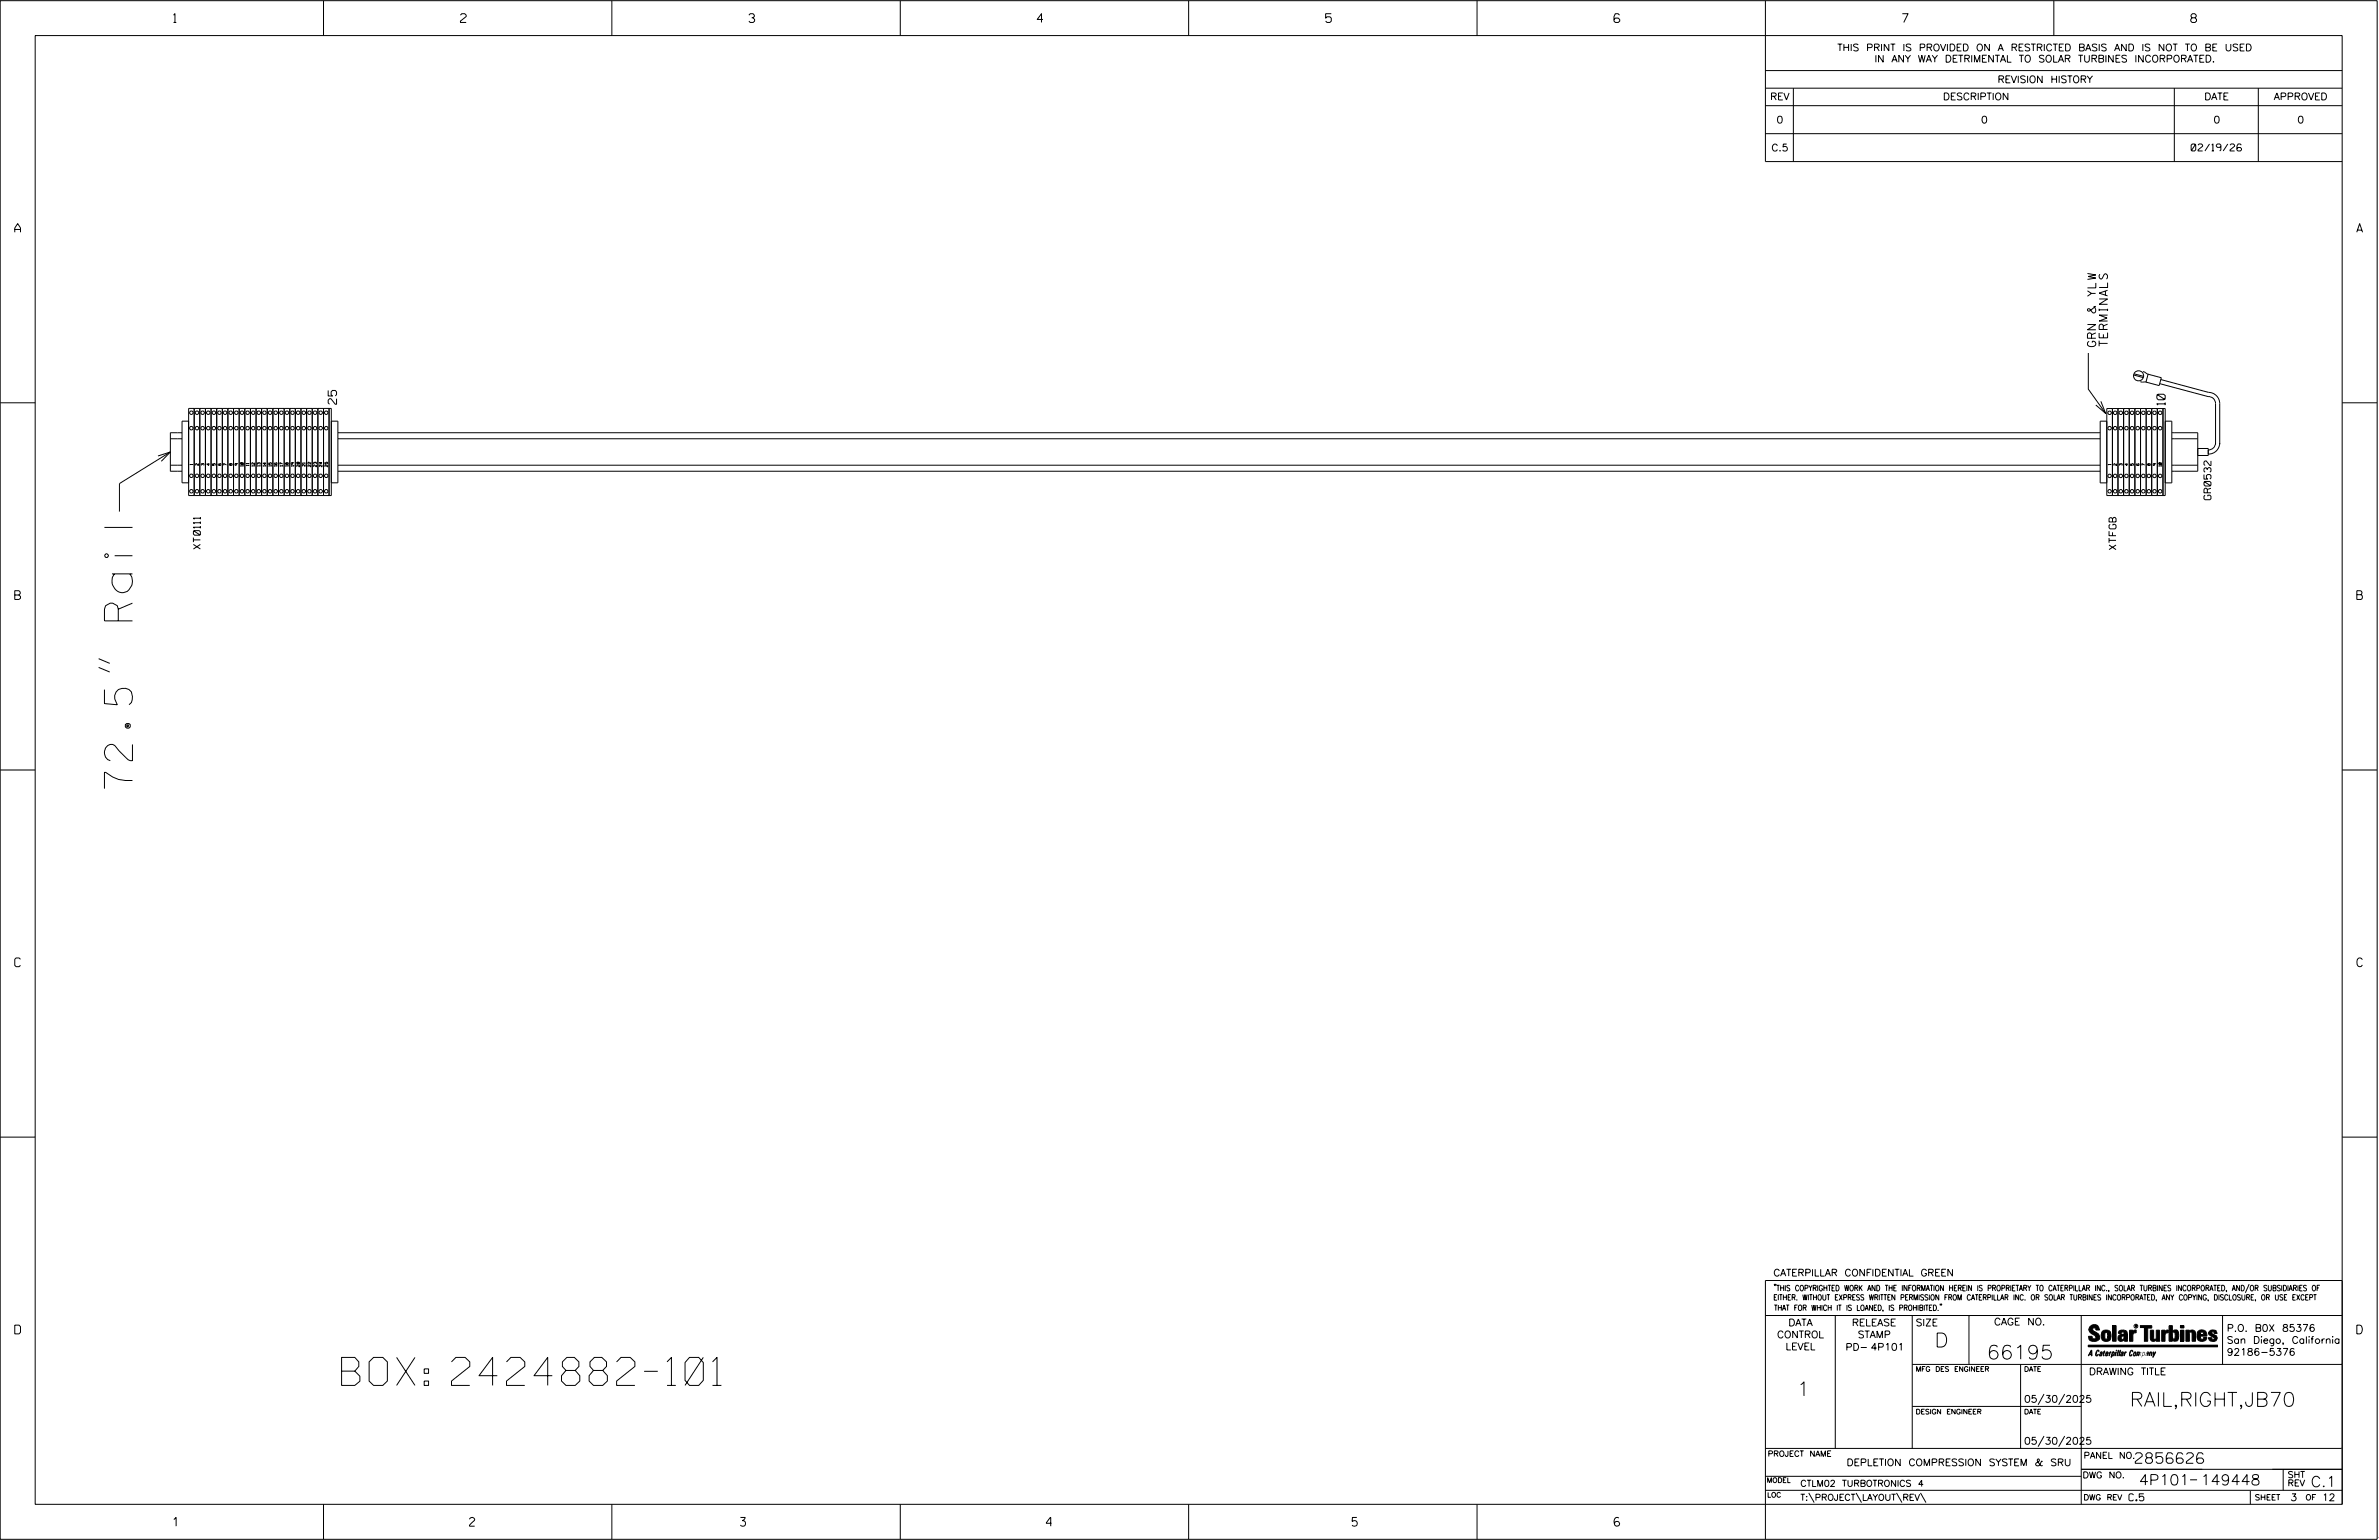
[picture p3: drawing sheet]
<svg xmlns="http://www.w3.org/2000/svg" width="864mm" height="559mm" viewBox="0 0 864 559" stroke-linecap="round" stroke-linejoin="round" font-family="sans-serif">
<defs><g id="words">
<g font-size="10.2">
<text x="48.1" y="286.2" transform="rotate(-90 48.1 286.2)">72.5&quot; Rail</text>
<text x="124" y="502.7">BOX: 2424882-101</text>
</g>
<g font-size="5.1">
<text x="702.3" y="488.8">D</text>
<text x="721.2" y="493.2">66195</text>
<text x="652.2" y="506.5">1</text>
<text x="773.1" y="510.3">RAIL,RIGHT,JB70</text>
</g>
<g font-size="3.8">
<text x="775.1" y="531">2856626</text>
<text x="776.5" y="538.9">4P101</text>
<text x="798.8" y="538.9">149448</text>
<text x="838.8" y="539.5">C.1</text>
</g>
<g font-size="3.2">
<text x="63" y="8.2">1</text>
<text x="167.2" y="8.2">2</text>
<text x="271.8" y="8.2">3</text>
<text x="376.5" y="8.2">4</text>
<text x="481.2" y="8.2">5</text>
<text x="690.6" y="8.2">7</text>
<text x="795.3" y="8.2">8</text>
<text x="5.4" y="84.3">A</text>
<text x="855.5" y="84.3">A</text>
<text x="5.4" y="217.5">B</text>
<text x="855.6" y="217.5">B</text>
<text x="5.4" y="350.8">C</text>
<text x="855.6" y="350.8">C</text>
<text x="5.4" y="484">D</text>
<text x="855.6" y="484">D</text>
<text x="62.8" y="553.8">1</text>
<text x="170.4" y="553.8">2</text>
<text x="268.8" y="553.8">3</text>
<text x="379.8" y="553.8">4</text>
<text x="490.8" y="553.8">5</text>
<text x="585.9" y="553.8">6</text>
</g>
<g font-size="3">
<text x="760.8" y="125.8" transform="rotate(-90 760.8 125.8)">GRN &amp; YLW</text>
<text x="765.1" y="125.6" transform="rotate(-90 765.1 125.6)">TERMINALS</text>
<text x="122.2" y="146.7" transform="rotate(-90 122.2 146.7)">25</text>
<text x="786" y="147" transform="rotate(-90 786 147)">10</text>
</g>
<g font-size="2.5">
<text x="666.9" y="18.5">THIS PRINT IS PROVIDED ON A RESTRICTED BASIS AND IS NOT TO BE USED</text>
<text x="680.5" y="22.6">IN ANY WAY DETRIMENTAL TO SOLAR TURBINES INCORPORATED.</text>
<text x="725.1" y="30">REVISION HISTORY</text>
<text x="642.6" y="36.3">REV</text>
<text x="705.3" y="36.3">DESCRIPTION</text>
<text x="800.2" y="36.3">DATE</text>
<text x="825.4" y="36.3">APPROVED</text>
<text x="644.9" y="44.7">0</text>
<text x="719.1" y="44.7">0</text>
<text x="803.5" y="44.7">0</text>
<text x="834" y="44.7">0</text>
<text x="643" y="54.8">C.5</text>
<text x="795.4" y="54.8">02/19/26</text>
<text x="802.6" y="181.3" transform="rotate(-90 802.6 181.3)">GR0532</text>
<text x="72.7" y="199.2" transform="rotate(-90 72.7 199.2)">XT0111</text>
<text x="768.2" y="199.4" transform="rotate(-90 768.2 199.4)">XTFGB</text>
<text x="643.8" y="463">CATERPILLAR CONFIDENTIAL GREEN</text>
<text x="645.1" y="485.5">CONTROL</text>
<text x="649.2" y="481.1">DATA</text>
<text x="672.3" y="481.1">RELEASE</text>
<text x="674.4" y="485.5">STAMP</text>
<text x="695.4" y="481.1">SIZE</text>
<text x="723.8" y="480.8">CAGE NO.</text>
<text x="808.4" y="483.1">P.O. B0X 85376</text>
<text x="648.2" y="489.8">LEVEL</text>
<text x="669.9" y="490">PD- 4P101</text>
<text x="808.4" y="487.5">San Diego, California</text>
<text x="808.4" y="491.8">92186-5376</text>
<text x="758.3" y="498.9">DRAWING TITLE</text>
<text x="734.8" y="508.9">05/30/2025</text>
<text x="734.8" y="524.1">05/30/2025</text>
<text x="670.3" y="531.9">DEPLETION COMPRESSION SYSTEM &amp; SRU</text>
<text x="772.8" y="544.6">C.5</text>
<text x="831.4" y="544.6">3</text>
<text x="842.9" y="544.6">12</text>
</g>
<g font-size="2.3">
<text x="756.4" y="529.2">PANEL NO.</text>
<text x="653.5" y="539.4">CTLM02 TURBOTRONICS 4</text>
<text x="756" y="536.3">DWG NO.</text>
<text x="830.4" y="539.3">REV</text>
<text x="830.4" y="536.2">SHT</text>
<text x="653.5" y="544.5">T:\PROJECT\LAYOUT\REV\</text>
</g>
<g font-size="2">
<text x="643.8" y="468.4">&quot;THIS COPYRIGHTED WORK AND THE INFORMATION HEREIN IS PROPRIETARY TO CATERPILLAR INC., SOLAR TURBINES INCORPORATED, AND/OR SUBSIDIARIES OF</text>
<text x="643.8" y="471.8">EITHER. WITHOUT EXPRESS WRITTEN PERMISSION FROM CATERPILLAR INC. OR SOLAR TURBINES INCORPORATED, ANY COPYING, DISCLOSURE, OR USE EXCEPT</text>
<text x="644" y="475.6">THAT FOR WHICH IT IS LOANED, IS PROHIBITED.&quot;</text>
<text x="641.7" y="528.5">PROJECT NAME</text>
<text x="756.3" y="544.3">DWG REV</text>
<text x="818.5" y="544.3">SHEET</text>
<text x="836.9" y="544.3">OF</text>
</g>
<g font-size="1.8">
<text x="695.4" y="497.6">MFG DES ENGINEER</text>
<text x="734.8" y="497.6">DATE</text>
<text x="695.4" y="513.1">DESIGN ENGINEER</text>
<text x="734.8" y="513.1">DATE</text>
<text x="641.3" y="538">MODEL</text>
<text x="641.5" y="543.3">LOC</text>
</g>
<g font-size="1">
<text x="70" y="168.7" transform="rotate(-90 70 168.7)">1</text>
<text x="72" y="168.9" transform="rotate(-90 72 168.9)">2</text>
<text x="74.1" y="168.9" transform="rotate(-90 74.1 168.9)">3</text>
<text x="76.1" y="168.9" transform="rotate(-90 76.1 168.9)">4</text>
<text x="78.1" y="168.9" transform="rotate(-90 78.1 168.9)">5</text>
<text x="80.2" y="168.9" transform="rotate(-90 80.2 168.9)">6</text>
<text x="82.2" y="168.9" transform="rotate(-90 82.2 168.9)">7</text>
<text x="84.3" y="168.9" transform="rotate(-90 84.3 168.9)">8</text>
<text x="86.3" y="168.9" transform="rotate(-90 86.3 168.9)">9</text>
<text x="88.3" y="169.2" transform="rotate(-90 88.3 169.2)">10</text>
<text x="90.4" y="169" transform="rotate(-90 90.4 169)">11</text>
<text x="92.4" y="169.2" transform="rotate(-90 92.4 169.2)">12</text>
<text x="94.5" y="169.2" transform="rotate(-90 94.5 169.2)">13</text>
<text x="96.5" y="169.2" transform="rotate(-90 96.5 169.2)">14</text>
<text x="98.5" y="169.2" transform="rotate(-90 98.5 169.2)">15</text>
<text x="100.6" y="169.2" transform="rotate(-90 100.6 169.2)">16</text>
<text x="102.6" y="169.2" transform="rotate(-90 102.6 169.2)">17</text>
<text x="104.7" y="169.2" transform="rotate(-90 104.7 169.2)">18</text>
<text x="106.7" y="169.2" transform="rotate(-90 106.7 169.2)">19</text>
<text x="108.7" y="169.4" transform="rotate(-90 108.7 169.4)">20</text>
<text x="110.8" y="169.2" transform="rotate(-90 110.8 169.2)">21</text>
<text x="112.8" y="169.4" transform="rotate(-90 112.8 169.4)">22</text>
<text x="114.9" y="169.4" transform="rotate(-90 114.9 169.4)">23</text>
<text x="116.9" y="169.4" transform="rotate(-90 116.9 169.4)">24</text>
<text x="118.9" y="169.4" transform="rotate(-90 118.9 169.4)">25</text>
<text x="766.3" y="168.7" transform="rotate(-90 766.3 168.7)">1</text>
<text x="768.3" y="168.9" transform="rotate(-90 768.3 168.9)">2</text>
<text x="770.4" y="168.9" transform="rotate(-90 770.4 168.9)">3</text>
<text x="772.4" y="168.9" transform="rotate(-90 772.4 168.9)">4</text>
<text x="774.5" y="168.9" transform="rotate(-90 774.5 168.9)">5</text>
<text x="778.5" y="168.9" transform="rotate(-90 778.5 168.9)">7</text>
<text x="780.6" y="168.9" transform="rotate(-90 780.6 168.9)">8</text>
<text x="782.6" y="168.9" transform="rotate(-90 782.6 168.9)">9</text>
<text x="784.7" y="169.2" transform="rotate(-90 784.7 169.2)">10</text>
</g>
<text font-size=".9" x="775.1" y="481.7">R</text>
</g></defs>
<g fill="none" stroke="#000" stroke-width=".36">
<path d="M.1 .2h862.8v558.4h-862.8zM12.8 12.9h837.4v533h-837.4zM117.4 .2v12.7M222.1 .2v12.7M326.8 .2v12.7M431.5 .2v12.7M536.2 .2v12.7M587.9 5.5l-.5-.5h-1l-.5 1v1.7l.5 .4h1l.6-.4v-.6l-.6-.5h-1l-.5 .5M640.9 .2v58.4h209.3M745.6 .2v12.7M640.9 25.6h209.3M640.9 32h209.3"/>
<path d="M640.9 38.3h209.3M651 32v26.6M789.3 32v26.6M819.8 32v26.6M640.9 48.5h209.3M758.1 128.1v13.1l6.3 8.8M774.5 136.1l3.5 .9M774.7 135.6l3.5 1M777 138.5l2.2 .2M777.9 134.8l2.1 1M779.8 135.8l4.8 1.3-.8 2.8-4.8-1.3zM784 139.2l17.5 4.7a2.54 2.54 0 0 1 2.8 2.5v14.8"/>
<path d="M784.4 137.7l17.3 4.7a4.1 4.1 0 0 1 4.1 4v14.8M.1 146.2h12.7M61.8 159.2h4.3M66.1 157h-4.3v14h4.3M68.5 148.2h51.8v31.6h-51.8zM68.5 152.8h-2.4v22.4h2.4M70.5 148.2v31.6M72.5 148.2v31.6M74.6 148.2v31.6M76.6 148.2v31.6M78.7 148.2v31.6M80.7 148.2v31.6"/>
<path d="M82.7 148.2v31.6M84.8 148.2v31.6M86.8 148.2v31.6M88.9 148.2v31.6M90.9 148.2v31.6M93 148.2v31.6M95 148.2v31.6M97 148.2v31.6M99.1 148.2v31.6M101.1 148.2v31.6M103.2 148.2v31.6M105.2 148.2v31.6"/>
<path d="M107.2 148.2v31.6M109.3 148.2v31.6M111.3 148.2v31.6M113.3 148.2v31.6M115.4 148.2v31.6M117.4 148.2v31.6M119.5 148.2v31.6M120.3 152.8h2.4v22.4h-2.4M122.7 157h639.7M122.7 159.2h639.7M762.6 145.6l1.8 4.4-3.6-3M764.8 148.2h21.2v31.6h-21.2z"/>
<path d="M764.8 152.8h-2.4v22.4h2.4M766.8 148.2v31.6M768.8 148.2v31.6M770.9 148.2v31.6M772.9 148.2v31.6M775 148.2v31.6M777 148.2v31.6M779.1 148.2v31.6M781.1 148.2v31.6M783.1 148.2v31.6M785.2 148.2v31.6M786 152.8h2.4v22.4h-2.4"/>
<path d="M788.4 157h9.4v14h-9.4M788.4 159.2h9.4M850.2 146.2h12.7M57.4 165.5l4.4-1.5-3.2 3.4M61.8 168.8h4.3M61.8 164l-18.4 11.5v10.1M122.7 168.8h639.7M122.7 171h639.7M775.7 168.2l-.2 .5 .3 .2h.6l.1-.5h-.5l.1 .5M788.4 168.8h9.4M797.8 162.7h3.8v2.6h-3.8M804.3 160.7a2.59 2.59 0 0 1-2.7 2.6"/>
<path d="M805.8 160.7a4.1 4.1 0 0 1-4.2 4.1M35.8 239l4 1.7M35.8 242.2l4 1.6M.1 279.4h12.7M850.2 279.4h12.7M.1 412.6h12.7M850.2 412.6h12.7M640.9 477.3h209.3M644.2 466.1l-.1 .4M644.7 466.1l-.2 .4M666.2 477.3v48.3M694.2 477.3v48.3"/>
<path d="M704.4 473.3l-.1 .4M704.8 473.3l-.1 .4M714.8 477.3v17.8M755.5 477.3v68.6M806.8 477.3v17.8M816.5 466l-1.4 3.1M850.2 464.6h-209.3v94M850.2 464.8v81.1M694.2 495.1h156M733.5 495.1v30.5M758.6 481.4a2.02 2.02 0 0 1 3.1-.1l.5 1.3h-1.3l-.2-.6-.4-.2-.6 .1-.1 .4 .4 .7a2.46 2.46 0 0 1 2.2 2.9 2.83 2.83 0 0 1-3.8 .3l-.3-1.3h1.3l.2 .7 .6 .3 .5-.2 .2-.5-.4-.6-1.9-1.2-.4-.9zM759.2 491.3h-.7l.7-1.2v1.9h.2l-.1-2.1-1.3 2.1 .5-.5h.7"/>
<path d="M761.3 490l.3-.2 .4 .3-.1 .3-.3-.4-.4 .3-.3 1.6h.4l.4-.5-.3 .6-.4 .1-.3-.4zM762.6 490.6l.5-.1-.1 1.4h-.9a.74 .74 0 0 1 .9-.8l-.3 .7-.5 .1 .2-.5 .6-.2v-.5l-.7 .2zM763 483.2a2.17 2.17 0 0 1 3.1 0l.3 1.4-.3 1.5a2.17 2.17 0 0 1-3.1 0l-.3-1.5zM763.6 490.5l.4-.4 .2 .6h-.3l-.3 .9 .2 .4-.3-.1zM764.1 483.7l.5-.4 .4 .3v2.2l-.4 .2-.5-.2zM764.6 491.1l.6 .2v-.7l-.4-.1-.4 .6-.1 .8h.6M764.6 491.1l-.1 .8h.4M764.6 482.6v.8M764.8 490.7l.4 .1v.3h-.6zM765 491.5l-.1 .4zM766 490.5l-.5 1.5zM766 490.8l.4-.3-.4 .4"/>
<path d="M766.9 481h1.3v5.7h-1.3zM767 490.8l.5 .1-.3 .8-.4 .2zM767.3 490.5h-.5l-.5 2M767.3 490.5a.8 .8 0 0 1 .2 1 .8 .8 0 0 1-.9 .4l-.1 .6M767.3 490.5l-.1 .2M768.1 490.5l-.4 1.5zM768.2 489.9h.3l-.1 .2h-.2zM769 489.9l-.5 2.1zM769.7 489.9l-.6 2.1zM770.1 491.4l.5-.3-.5 .8zM770.4 491.9h.1M770.6 491.1l.1-.4-.7 .2 .1-.3 .6-.1 .2 .3-.5 1.1"/>
<path d="M770.6 491.1a.74 .74 0 0 0-.8 .8h.6M771 484.8h-.7l-.3 .6 .4 .7 .5-.3 .1-2.4h-.8l-.1 .4h-1.2a1.71 1.71 0 0 1 1.8-1.3 1.71 1.71 0 0 1 1.6 1.4v2.8h-1.1l-.1-.6M771 484.2l-1.5 .1a1.41 1.41 0 0 0 0 2.4l.5 .1 1.1-.7M771.2 486.1h-.1M771.4 490.5l.1 .3 .4-.3-.9 1.5zM771.5 490.8h.1M773 482.7h1.2v.5l.5-.5 .7-.1v1h-.6l-.5 .4-.1 2.7h-1.2zM773.3 490.3l.6-.4 .4 .2-.1 .4-.3-.4a1.28 1.28 0 0 0-.5 1.8l.6-.4-.1 .4-.8 .1zM774.7 490.8l.5-.3a.88 .88 0 0 1 .2 .9 .88 .88 0 0 1-.7 .7l-.2-.2zM774.8 490.9h.5l-.3 1h-.3l-.2-.2zM775.2 490.5l-.1 .2M776.8 481h4.3v.9h-1.5v4.8h-1.3"/>
<path d="M776.8 490.6l-.8 .2v-.3l-.4 1.5 .8-1.3v1.3l.3-1.2M779.3 491.1h.4M779.6 490.5h.3l-.3 1.4M779.6 490.7h.2l-.1 .4M779.7 491.1l-.1 .4M779.7 491.1l-.4 .2M780.1 492l.4-1.5 .1 .3 .3-.3 .3 .2-.3 1.3v-1.3l-.7 1.3M780.6 482.7h1.2v2.7l.1 .4 .4 .3 .4-.7v-2.7h1.2l.1 4h-1.3v-.5l-1.1 .6-.7-.3-.3-.7zM781.6 492.5l1-2-.8 1.3-.2-1.3-.2 2M784.7 482.7h1.2v.5l.5-.5 .7-.1v1h-.5l-.6 .4-.1 2.7h-1.2zM787.4 481h1.2v2a1.4 1.4 0 0 1 2.2 .2l.1 1.4-.4 1.9-1.5 .1-.4-.5v-1l.5 .9 .5-.3v-2.1l-.5-.4-.5 .7v2.8h-1.2zM791.5 482.7h1.3v4h-1.3z"/>
<path d="M791.5 481h1.3v.9h-1.3zM793.5 482.7h1.3v.4l.7-.5 1.1 .2 .4 .6v3.3h-1.2l-.3-3.4-.7 .2v3.2h-1.3zM794.8 483.1h.1M797.7 483.2a1.92 1.92 0 0 1 2.4-.5 1.92 1.92 0 0 1 1 2.1h-2.3v.8l.6 .5 .5-.3v-.5h1.2a1.83 1.83 0 0 1-2.1 1.4 1.83 1.83 0 0 1-1.5-2.1zM798.8 484.2v.6M799.1 483.4h.6l.2 .8h-1.1zM804.6 482.9a1.84 1.84 0 0 0-2.9 .8 3.3 3.3 0 0 0 2.2 1.9l-.5 .5-.4-.3-.1-.4h-1.2l.1 .6a1.92 1.92 0 0 0 2.9 .4M804.9 483.8h-1.2l-.2-.6-.5 .1-.1 .3 .1 .3 1.8 .9M805.1 488.1h-47.1v.6h47.1M694.2 510.3h61.3M742 505.8l-2.2 3.9M749.5 505.8l-2.2 3.9"/>
<path d="M640.9 525.6h209.2M640.9 535.7h114.6M742 521.1l-2.2 3.8M749.5 521.1l-2.2 3.8M755.5 533.2h94.7M795 537h2.6M828.8 533.2v7.6M117.4 545.9v12.7M222.1 545.9v12.7M326.8 545.9v12.7M431.5 545.9v12.7M536.2 545.9v12.7"/>
<path d="M640.9 540.8h209.3M656.6 541.7l2 3.5M673.8 541.7l1.9 3.5M688.4 541.7l2 3.5M697.2 541.7l1.9 3.5M816.9 541v4.9M863.5 558h.1"/>
<circle cx="776.3" cy="136.4" r="1.83"/>
<circle cx="69.5" cy="149.8" r=".64"/>
<circle cx="69.5" cy="155.4" r=".64"/>
<circle cx="71.5" cy="149.8" r=".64"/>
<circle cx="71.5" cy="155.4" r=".64"/>
<circle cx="73.6" cy="149.8" r=".64"/>
<circle cx="73.6" cy="155.4" r=".64"/>
<circle cx="75.6" cy="149.8" r=".64"/>
<circle cx="75.6" cy="155.4" r=".64"/>
<circle cx="77.6" cy="149.8" r=".64"/>
<circle cx="77.6" cy="155.4" r=".64"/>
<circle cx="79.7" cy="149.8" r=".63"/>
<circle cx="79.7" cy="155.4" r=".63"/>
<circle cx="81.7" cy="149.8" r=".64"/>
<circle cx="81.7" cy="155.4" r=".64"/>
<circle cx="83.7" cy="149.8" r=".64"/>
<circle cx="83.7" cy="155.4" r=".64"/>
<circle cx="85.8" cy="149.8" r=".64"/>
<circle cx="85.8" cy="155.4" r=".64"/>
<circle cx="87.8" cy="149.8" r=".64"/>
<circle cx="87.8" cy="155.4" r=".64"/>
<circle cx="89.9" cy="155.4" r=".64"/>
<circle cx="89.9" cy="149.8" r=".64"/>
<circle cx="91.9" cy="149.7" r=".63"/>
<circle cx="91.9" cy="155.4" r=".63"/>
<circle cx="93.9" cy="149.8" r=".64"/>
<circle cx="93.9" cy="155.4" r=".64"/>
<circle cx="96" cy="149.8" r=".64"/>
<circle cx="96" cy="155.4" r=".64"/>
<circle cx="98" cy="149.8" r=".64"/>
<circle cx="98" cy="155.4" r=".64"/>
<circle cx="100.1" cy="155.4" r=".64"/>
<circle cx="100.1" cy="149.8" r=".64"/>
<circle cx="102.1" cy="155.4" r=".64"/>
<circle cx="102.1" cy="149.8" r=".64"/>
<circle cx="104.2" cy="155.4" r=".63"/>
<circle cx="104.2" cy="149.8" r=".63"/>
<circle cx="106.2" cy="149.8" r=".64"/>
<circle cx="106.2" cy="155.4" r=".64"/>
<circle cx="108.2" cy="149.8" r=".64"/>
<circle cx="108.2" cy="155.4" r=".64"/>
<circle cx="110.3" cy="149.8" r=".64"/>
<circle cx="110.3" cy="155.4" r=".64"/>
<circle cx="112.3" cy="149.8" r=".64"/>
<circle cx="112.3" cy="155.4" r=".64"/>
<circle cx="114.4" cy="149.8" r=".64"/>
<circle cx="114.4" cy="155.4" r=".64"/>
<circle cx="116.4" cy="155.4" r=".63"/>
<circle cx="116.4" cy="149.8" r=".63"/>
<circle cx="118.4" cy="155.4" r=".64"/>
<circle cx="118.4" cy="149.8" r=".64"/>
<circle cx="765.8" cy="149.8" r=".63"/>
<circle cx="765.8" cy="155.4" r=".63"/>
<circle cx="767.8" cy="149.8" r=".64"/>
<circle cx="767.8" cy="155.4" r=".64"/>
<circle cx="769.9" cy="155.4" r=".64"/>
<circle cx="769.9" cy="149.8" r=".64"/>
<circle cx="771.9" cy="155.4" r=".64"/>
<circle cx="771.9" cy="149.8" r=".64"/>
<circle cx="774" cy="155.4" r=".64"/>
<circle cx="774" cy="149.8" r=".64"/>
<circle cx="776" cy="155.4" r=".64"/>
<circle cx="776" cy="149.8" r=".64"/>
<circle cx="778" cy="149.8" r=".63"/>
<circle cx="778" cy="155.4" r=".63"/>
<circle cx="780.1" cy="155.4" r=".64"/>
<circle cx="780.1" cy="149.8" r=".64"/>
<circle cx="782.1" cy="155.4" r=".64"/>
<circle cx="782.1" cy="149.8" r=".64"/>
<circle cx="784.2" cy="155.4" r=".64"/>
<circle cx="784.2" cy="149.8" r=".64"/>
<circle cx="69.5" cy="178.3" r=".64"/>
<circle cx="69.5" cy="172.7" r=".64"/>
<circle cx="71.5" cy="178.3" r=".64"/>
<circle cx="71.5" cy="172.7" r=".64"/>
<circle cx="73.6" cy="178.3" r=".64"/>
<circle cx="73.6" cy="172.7" r=".64"/>
<circle cx="75.6" cy="178.3" r=".64"/>
<circle cx="75.6" cy="172.7" r=".64"/>
<circle cx="77.6" cy="172.7" r=".64"/>
<circle cx="77.6" cy="178.3" r=".64"/>
<circle cx="79.7" cy="178.3" r=".63"/>
<circle cx="79.7" cy="172.6" r=".63"/>
<circle cx="81.7" cy="172.7" r=".64"/>
<circle cx="81.7" cy="178.3" r=".64"/>
<circle cx="83.7" cy="172.7" r=".64"/>
<circle cx="83.7" cy="178.3" r=".64"/>
<circle cx="85.8" cy="172.7" r=".64"/>
<circle cx="85.8" cy="178.3" r=".64"/>
<circle cx="87.8" cy="178.3" r=".64"/>
<circle cx="87.8" cy="172.7" r=".64"/>
<circle cx="89.9" cy="178.3" r=".64"/>
<circle cx="89.9" cy="172.7" r=".64"/>
<circle cx="91.9" cy="178.3" r=".63"/>
<circle cx="91.9" cy="172.6" r=".63"/>
<circle cx="93.9" cy="178.3" r=".64"/>
<circle cx="93.9" cy="172.7" r=".64"/>
<circle cx="96" cy="178.3" r=".64"/>
<circle cx="96" cy="172.7" r=".64"/>
<circle cx="98" cy="178.3" r=".64"/>
<circle cx="98" cy="172.7" r=".64"/>
<circle cx="100.1" cy="178.3" r=".64"/>
<circle cx="100.1" cy="172.7" r=".64"/>
<circle cx="102.1" cy="178.3" r=".64"/>
<circle cx="102.1" cy="172.7" r=".64"/>
<circle cx="104.2" cy="178.3" r=".63"/>
<circle cx="104.2" cy="172.6" r=".63"/>
<circle cx="106.2" cy="178.3" r=".64"/>
<circle cx="106.2" cy="172.7" r=".64"/>
<circle cx="108.2" cy="172.7" r=".64"/>
<circle cx="108.2" cy="178.3" r=".64"/>
<circle cx="110.3" cy="178.3" r=".64"/>
<circle cx="110.3" cy="172.7" r=".64"/>
<circle cx="112.3" cy="178.3" r=".64"/>
<circle cx="112.3" cy="172.7" r=".64"/>
<circle cx="114.4" cy="172.7" r=".64"/>
<circle cx="114.4" cy="178.3" r=".64"/>
<circle cx="116.4" cy="178.3" r=".63"/>
<circle cx="116.4" cy="172.6" r=".63"/>
<circle cx="118.4" cy="172.7" r=".64"/>
<circle cx="118.4" cy="178.3" r=".64"/>
<circle cx="765.8" cy="178.3" r=".63"/>
<circle cx="765.8" cy="172.7" r=".63"/>
<circle cx="767.8" cy="178.3" r=".64"/>
<circle cx="767.8" cy="172.7" r=".64"/>
<circle cx="769.9" cy="172.7" r=".64"/>
<circle cx="769.9" cy="178.3" r=".64"/>
<circle cx="771.9" cy="172.7" r=".64"/>
<circle cx="771.9" cy="178.3" r=".64"/>
<circle cx="774" cy="172.7" r=".64"/>
<circle cx="774" cy="178.3" r=".64"/>
<circle cx="776" cy="178.3" r=".64"/>
<circle cx="776" cy="172.7" r=".64"/>
<circle cx="778" cy="178.3" r=".63"/>
<circle cx="778" cy="172.7" r=".63"/>
<circle cx="780.1" cy="178.3" r=".64"/>
<circle cx="780.1" cy="172.7" r=".64"/>
<circle cx="782.1" cy="172.7" r=".64"/>
<circle cx="782.1" cy="178.3" r=".64"/>
<circle cx="784.2" cy="178.3" r=".64"/>
<circle cx="784.2" cy="172.7" r=".64"/>
<circle cx="775.4" cy="481.2" r=".69"/>
</g>
<g fill="#000">
<path d="M768.1 490.5l-.4 1.5zM768.2 489.9h.3l-.1 .2h-.2zM769 489.9l-.5 2.1zM769.7 489.9l-.6 2.1zM791.5 481h1.3v.9h-1.3zM791.5 482.7h1.3v4h-1.3zM758 488.1h47.1v.6h-47.1z"/>
<path d="M759.2 489.9l-1.2 2.1 .5-.5h.7v.5h.2zM759.2 490.1v1.2h-.7z" fill-rule="evenodd"/>
<path d="M758.6 481.4a2.02 2.02 0 0 1 3.1-.1l.5 1.3h-1.3l-.2-.6-.4-.2-.6 .1-.1 .4 .4 .7a2.46 2.46 0 0 1 2.2 2.9 2.83 2.83 0 0 1-3.8 .3l-.3-1.3h1.3l.2 .7 .6 .3 .5-.2 .2-.5-.4-.6-1.9-1.2-.4-.9z" fill-rule="evenodd"/>
<path d="M761.3 490l.3-.2 .4 .3-.1 .3-.3-.4-.4 .3-.3 1.6h.4l.4-.5-.3 .6-.4 .1-.3-.4z" fill-rule="evenodd"/>
<path d="M762.6 490.6l.5-.1-.1 1.4h-.9a.74 .74 0 0 1 .9-.8l-.6 .3-.2 .5 .5-.1 .3-.6v-.5l-.7 .2z" fill-rule="evenodd"/>
<path d="M763.6 490.5l.4-.4 .2 .6h-.3l-.3 .9 .2 .4-.3-.1z" fill-rule="evenodd"/>
<path d="M764.8 490.5l.5 .3-.1 .5h-.6l.6-.2v-.3l-.4-.1-.3 1.2h.4l.3-.4-.6 .6-.3-.2v-.4z" fill-rule="evenodd"/>
<path d="M763 483.2a2.17 2.17 0 0 1 3.1 0l.3 1.4-.3 1.5a2.17 2.17 0 0 1-3.1 0l-.3-1.5zM764.1 483.7v2.1l.5 .2 .4-.2v-2.2l-.4-.3z" fill-rule="evenodd"/>
<path d="M766 490.5v.3l.4-.1-.4 .2-.5 1.1z" fill-rule="evenodd"/>
<path d="M766.8 490.5l-.5 2 .3-.6a.71 .71 0 0 0 .9-.5 .71 .71 0 0 0-.4-.9zM767 490.8l.5 .1-.3 .8-.4 .2z" fill-rule="evenodd"/>
<path d="M766.9 481h1.3v5.7h-1.3z" fill-rule="evenodd"/>
<path d="M770.1 490.6l.6-.1 .2 .3-.4 1.2-.5 .1-.2-.5 .3-.5h.5l-.7 .5v.3l.4-.1 .4-.9-.5-.2-.2 .2z" fill-rule="evenodd"/>
<path d="M769.4 482.8l-.5 1h1.2l.1-.4h.8v.8l-1.5 .1a1.41 1.41 0 0 0 0 2.4l.5 .1 1.1-.7 .1 .6h1.1v-2.8a1.79 1.79 0 0 0-2.4-1.2zM770.3 484.8h.7l-.1 1-.5 .3-.4-.7z" fill-rule="evenodd"/>
<path d="M771.4 490.5l.1 .3 .4-.3-.9 1.5z" fill-rule="evenodd"/>
<path d="M773 482.7h1.2v.5l.5-.5 .7-.1v1h-.6l-.5 .4-.1 2.7h-1.2z" fill-rule="evenodd"/>
<path d="M773.3 490.3l.6-.4 .4 .2-.1 .4-.3-.4a1.28 1.28 0 0 0-.5 1.8l.6-.4-.3 .5h-.6z" fill-rule="evenodd"/>
<path d="M774.7 490.8l-.2 1.1h.7a.96 .96 0 0 0 0-1.4zM774.8 490.9h.5l-.1 .6-.5 .4-.2-.2z" fill-rule="evenodd"/>
<path d="M776 490.5v.3l.4-.3 .2 .3 .7-.2-.3 1.4v-1.3l-.6 1.3v-1.3l-.8 1.3z" fill-rule="evenodd"/>
<path d="M776.8 481h4.3v.9h-1.5v4.8h-1.3v-4.8h-1.5z" fill-rule="evenodd"/>
<path d="M777.9 490.5l-.5 2 .3-.6a.71 .71 0 0 0 .9-.5 .71 .71 0 0 0-.4-.9zM778.1 490.8l.3-.1 .1 .4-.5 .8-.2-.5z" fill-rule="evenodd"/>
<path d="M779.3 490.6l.6-.1-.3 1.5-.7-.1a.67 .67 0 0 1 .8-.8l-.6 .3-.1 .5 .4-.1 .4-.9-.4-.2-.3 .2z" fill-rule="evenodd"/>
<path d="M780.5 490.5l.1 .3 .3-.3 .3 .2-.3 1.3v-1.3l-.8 1.3z" fill-rule="evenodd"/>
<path d="M780.6 482.7h1.2v2.7l.1 .4 .4 .3 .4-.7v-2.7h1.2l.1 4h-1.3v-.5l-1.1 .6-.7-.3-.3-.7z" fill-rule="evenodd"/>
<path d="M781.6 490.5l.2 1.3 .8-1.3-1.2 2z" fill-rule="evenodd"/>
<path d="M784.7 482.7h1.2v.5l.5-.5 .7-.1v1h-.5l-.6 .4-.1 2.7h-1.2z" fill-rule="evenodd"/>
<path d="M787.4 481h1.2v2a1.4 1.4 0 0 1 2.2 .2l.1 1.4-.4 1.9-1.5 .1-.4-.5v-1l.5 .9 .5-.3v-2.1l-.5-.4-.5 .7v2.8h-1.2z" fill-rule="evenodd"/>
<path d="M793.5 482.7h1.3v.4a1.29 1.29 0 0 1 2.2 .3v3.3h-1.2l-.3-3.4-.7 .2v3.2h-1.3z" fill-rule="evenodd"/>
<path d="M797.7 483.2a1.92 1.92 0 0 1 2.4-.5 1.92 1.92 0 0 1 1 2.1h-2.3v.8l.6 .5 .5-.3v-.5h1.2a1.83 1.83 0 0 1-2.1 1.4 1.83 1.83 0 0 1-1.5-2.1zM799.1 483.4l-.3 .8h1.1l-.2-.8z" fill-rule="evenodd"/>
<path d="M801.9 483.2a1.94 1.94 0 0 1 3 .1v.5h-1.2l-.2-.6-.5 .1-.1 .3 .1 .3 1.8 .9a1.2 1.2 0 0 1 .1 1.3 1.2 1.2 0 0 1-1.2 .7l-1.6-.4-.4-1h1.2l.1 .4 .4 .3 .5-.5a3.3 3.3 0 0 1-2.2-1.9z" fill-rule="evenodd"/>
<circle cx="761.4" cy="492" r=".07"/>
<circle cx="762.2" cy="485.1" r=".07"/>
<circle cx="769.3" cy="492" r=".07"/>
<circle cx="773.1" cy="486.7" r=".07"/>
<circle cx="791.5" cy="486.7" r=".07"/>
<circle cx="791.5" cy="481" r=".07"/>
<circle cx="794.8" cy="486.7" r=".07"/>
</g>
<use href="#words"/>
</svg>
